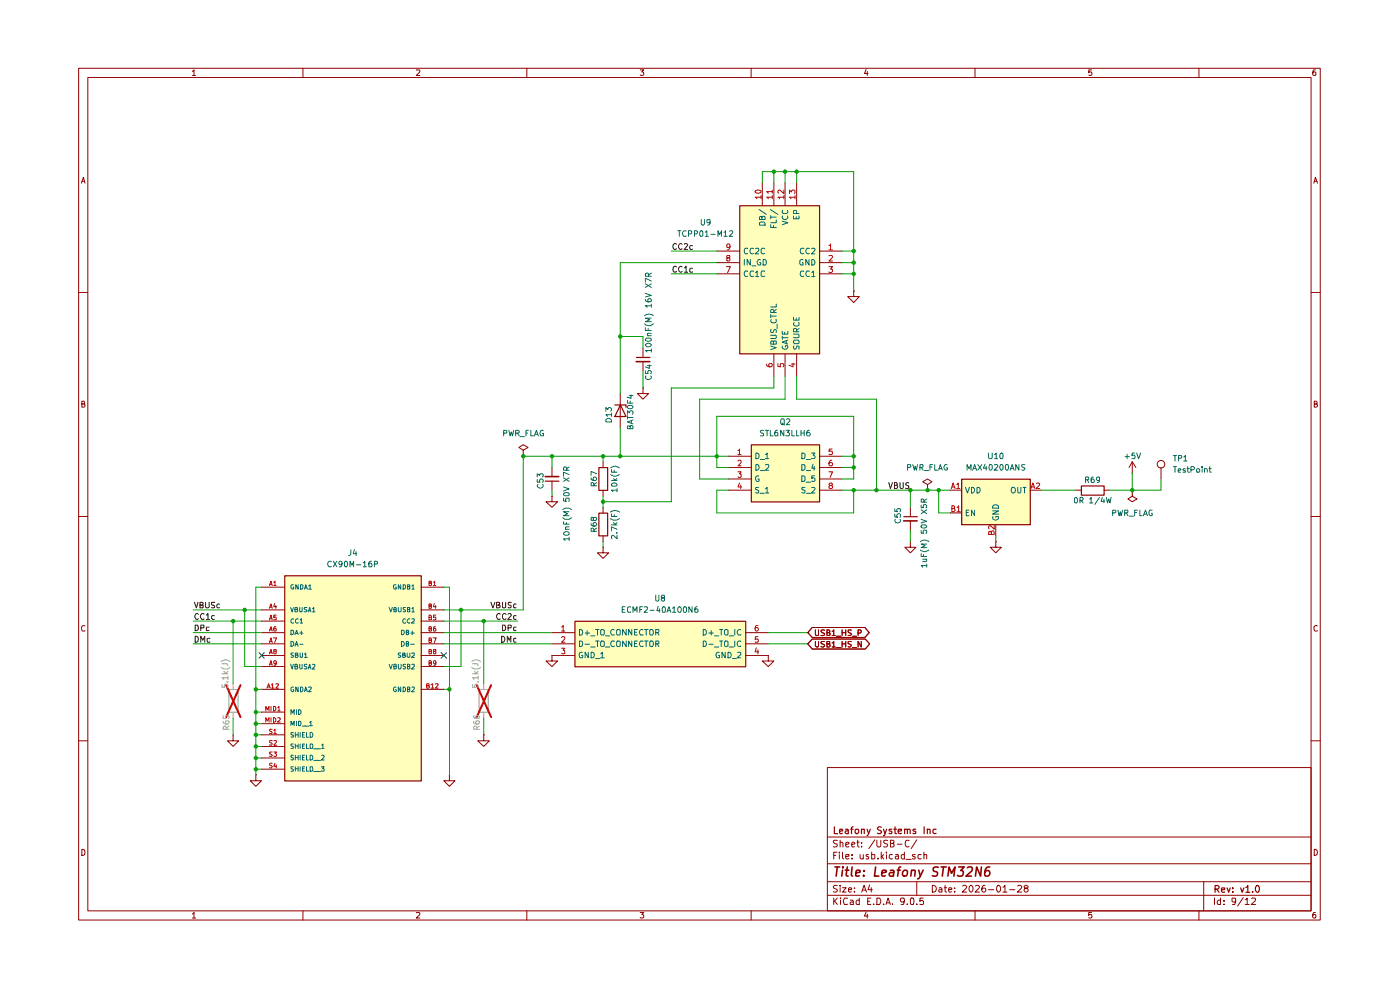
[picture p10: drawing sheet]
<svg xmlns="http://www.w3.org/2000/svg" width="297mm" height="210mm" viewBox="0 0 297 210" stroke-linecap="round" stroke-linejoin="round" font-family="sans-serif">
<g fill="none" stroke="#910000" stroke-width=".21">
<path d="M16.7 14.5h263.4v180.7h-263.4zM18.6 16.4h259.5v176.8h-259.5zM40.8 15.2l.4-.4v1.2M40.8 16h.7M64.3 14.5v1.9M88.3 14.9l.6-.1 .2 .2-.1 .3-.7 .7h.8M111.8 14.5v1.9M135.8 14.8h.8l-.5 .4 .5 .3-.1 .4h-.7M159.3 14.5v1.9M183.7 14.7l-.3 .9h.8M184 15.2v.8M206.8 14.5v1.9"/>
<path d="M231.6 14.8h-.6v.6l.4-.2 .3 .3-.1 .4h-.6M254.3 14.5v1.9M279.1 14.8l-.5 .1-.1 .9 .2 .2 .5-.1v-.5l-.2-.2-.4 .1-.1 .2M17.3 38.9l.4-1.3 .3 1.3M17.4 38.4h.6M278.7 38.9l.4-1.3 .4 1.3M278.8 38.4h.6M16.7 62.1h1.9M278.1 62.1h2M17.4 85.7h.5l.1-.4-.2-.2h-.4v1.3l.6-.1v-.4l-.2-.2M278.8 85.7h.5l.1-.4-.6-.2v1.3h.4l.3-.5-.3-.2M16.7 109.6h1.9"/>
<path d="M278.1 109.6h2M18 132.8l-.2-.1a.67 .67 0 0 0-.5 .5 .67 .67 0 0 0 .2 .7l.5-.1M279.5 132.8l-.3-.1a.67 .67 0 0 0-.5 .5 .67 .67 0 0 0 .3 .7l.5-.1M16.7 157.1h1.9M278.1 157.1h2M175.5 162.8h102.6v30.4h-102.6zM175.5 177.6h102.6M177.6 178.3h-.7l-.1 .4 .2 .2 .5 .1 .1 .3-.3 .4-.5-.1M178.2 178.8l.2-.1h.3l.1 1M178.2 178.2v1.5M179.4 179.2l.7-.2v-.3h-.4l-.3 .2 .1 .7h.6M180.7 179.2l.7-.2-.1-.3h-.4l-.2 .2 .1 .7h.5"/>
<path d="M181.8 178.7h.5M182 178.2v1.2l.3 .3M182.8 179.5v.2M182.8 178.7v.2M185.6 178.1l-1.3 1.9M186 178.2v1.1l.3 .4h.3l.3-.4v-1.1M188.3 178.3h-.8v.4l.2 .2 .4 .1 .2 .3-.3 .4-.5-.1M188.9 178.9l.6-.1 .2-.1-.1-.4-.7-.1v1.5h.5l.3-.2v-.5l-.4-.1M190.3 179.1h1.1M192.9 178.3l-.4-.1a.7 .7 0 0 0-.5 .9 .7 .7 0 0 0 .8 .5l.1-.1M194.5 178.1l-1.2 1.9M17.4 180.2a.64 .64 0 0 1 .6 .6 .64 .64 0 0 1-.6 .6z"/>
<path d="M40.8 193.9l.4-.3v1.1M40.8 194.7h.7M64.3 193.2v2M88.3 193.6h.6l.2 .1-.1 .4-.7 .6h.8M111.8 193.2v2M135.8 193.6h.8l-.5 .4 .5 .2-.1 .5h-.7M159.3 193.2v2M175.5 189.9h102.6M175.5 187h102.6M175.5 183.2h102.6M176.9 190.5v1.4M176.9 181.4h.4"/>
<path d="M177 191.1l.6 .8M177.6 180.8h-.7v1.4M177.6 187.9l-.6-.1-.2 .2 .1 .4 .6 .2 .1 .4a.6 .6 0 0 1-.8 .1M177.6 190.5l-.7 .8M178.1 180.8v.1M178.1 181.3v.9M178.2 187.8v.2M178.2 188.3v.9M178.3 190.5v.1M178.3 190.9v1M178.7 188.3h.8l-.8 .9h.8M178.7 180.8v1.2l.3 .2"/>
<path d="M179.4 181.7l.7-.1v-.3h-.6l-.1 .1 .1 .7h.6M179.8 190.6l-.6-.1a1.02 1.02 0 0 0 0 1.4l.6-.1M180 188.7l.7-.1-.1-.2-.4-.1-.2 .2v.6l.2 .1 .4-.1M180.4 191l.4-.1 .2 .3v.7h-.6l-.1-.4 .7-.2M180.8 182v.2M180.8 181.3v.1M181.3 189.1v.1M181.3 188.4v.1M182.3 190.5v1.4h-.5l-.2-.7 .3-.3 .4 .1M182.5 181.3v.7a.37 .37 0 0 0 .3 .2 .37 .37 0 0 0 .3-.2M182.8 189.2l.5-1.4 .5 1.4M183 188.8h.6"/>
<path d="M183.1 181.3v.9M183.7 193.5l-.3 .8h.8M184 193.9v.8M184.1 191.2h.4M184.2 181.3h-.4l-.1 .1 .2 .3 .3 .1v.3h-.5M184.5 187.7l-.3 1h.9M184.7 190.5h-.6v1.4h.6M184.8 188.3v.9M184.9 181.3l.7 .1v.6l-.3 .2-.4-.1M184.9 180.8v1.4M185.3 191.8v.1M186 190.5h.6a1.02 1.02 0 0 1 0 1.4h-.6z"/>
<path d="M186.3 182v.2M186.9 180.8v1.4M187 181.6l.5 .6M187.5 191.8v.1M187.5 181.3l-.6 .5M188 191.9l.4-1.4 .5 1.4M188 180.8v.1M188 191.5h.7M188 181.3v.9M189.3 191.8v.1M189.3 181.3h-.5l-.2 .7a.45 .45 0 0 0 .7 .1M190 181.3h.5l.1 .9"/>
<path d="M190.6 181.6h-.5l-.2 .3 .2 .3 .5-.1M191.9 191.1l-.1 .2a.52 .52 0 0 1-.8-.2l.2-.6 .6 .1a1.27 1.27 0 0 1-.2 1.3h-.4M191.9 181.3h-.5l-.2 .2v.5l.2 .2 .5-.1M191.9 180.8v1.4M192.2 182.3h1.1M192.5 191.8v.1M193.2 190.6h.6l.1 .8-.2 .5h-.4l-.2-.3zM194.1 181.3h-.5v.1l.5 .4v.3h-.5M194.5 191.8v.1M194.5 187v2.9M195.4 181.3h-.6l-.1 .2 .1 .6h.6M195.8 190.5h-.6v.7l.1-.2 .5 .1v.8l-.6-.1"/>
<path d="M196 181.4l.5-.1 .1 .9M196 180.8v1.4M197.8 187.8a.73 .73 0 0 1 .8 .7 .73 .73 0 0 1-.8 .7zM199.2 188.4l.4-.1 .2 .2v.7M199.8 188.6l-.6 .1-.1 .2 .2 .3 .5-.1M200.3 188.3h.5M200.5 187.8v1.3l.3 .1M201.3 188.7l.6-.1-.1-.2-.4-.1-.1 .2v.6l.1 .1 .4-.1M202.5 189.1v.1M202.5 188.4v.1M204.2 188l.2-.2h.3l.4 .4-1 1h1M205.9 187.8a.76 .76 0 0 1 .5 .7 .76 .76 0 0 1-.5 .7 .89 .89 0 0 1 0-1.4z"/>
<path d="M206.8 193.2v2M206.9 188l.6-.2 .3 .4-1 1h1M209 187.8l-.5 .1-.1 .2-.1 .9 .2 .2h.4l.2-.2-.1-.6h-.5l-.2 .2M209.7 188.7h1.1M211.6 187.9l.2-.1a.76 .76 0 0 1 .5 .7 .76 .76 0 0 1-.5 .7 .97 .97 0 0 1-.2-1.3zM212.8 188.2l.4-.4v1.4M212.8 189.2h.8M214.2 188.7h1.1M215.9 188l.2-.2h.3l.4 .4-1 1h1M217.5 188.4l-.2-.3 .2-.3 .6 .2-.2 .4h-.4l-.2 .2v.4l.2 .2a.45 .45 0 0 0 .5-.1 .45 .45 0 0 0 0-.5l-.2-.2M231.6 193.6h-.6v.5l.4-.1 .3 .2-.1 .5h-.6M254.3 193.2v2"/>
<path d="M255.4 187v6.2M257.6 190.5v1.4M258.9 190.5v1.4h-.5l-.2-.7a.45 .45 0 0 1 .7-.2M259.7 191.8v.1M259.7 191v.2M262.1 191.1l-.2 .3-.5-.2 .1-.7 .5 .1a1.27 1.27 0 0 1-.1 1.3h-.4M263.7 190.4l-1.1 1.8M264.2 190.8l.4-.3v1.4M264.2 191.9h.8M265.5 190.6l.7-.1 .2 .3-.1 .3-.9 .8h1M278.8 180.2a.64 .64 0 0 1 .7 .6 .64 .64 0 0 1-.7 .6zM279.1 193.6h-.5l-.1 .9 .2 .2h.5v-.6l-.2-.1h-.3l-.2 .2"/>
</g>
<g fill="none" stroke="#910000" stroke-width=".25">
<path d="M177 175.4v1.4h.7M178.1 176.3l.7-.1-.1-.3h-.5l-.1 .2 .1 .6h.5M179.4 175.9h.5l.1 .9M180 176.2h-.5l-.2 .3 .2 .3 .5-.1M180.5 175.9h.5M181 175.4l-.4 .2v1.2M181.5 176l.5-.1 .2 .3v.4l-.3 .2h-.2l-.3-.2zM182.8 176l.6-.1v.9M182.8 175.9v.9M183.9 175.9l.4 .9M184.6 175.9l-.3 .9-.4 .5M187 175.5l-.6-.1-.3 .2 .3 .5 .6 .3-.3 .4-.6-.1"/>
<path d="M187.4 175.9l.4 .9M188.1 175.9l-.4 1.3-.3 .1M189.2 175.9h-.5l-.1 .2 .6 .3v.3h-.6M189.6 175.9h.6M189.9 175.4v1.3l.3 .1M190.5 176.3l.7-.1v-.3h-.6l-.1 .2 .1 .6h.6M191.9 176l.5-.1 .1 .9M191.9 175.9v.9M192.5 176.1l.1-.2h.4l.1 .9M194.3 175.9h-.5l-.1 .2 .6 .3v.3h-.6M196.1 175.4v1.4M196.7 176l.5-.1 .1 .9"/>
<path d="M196.7 175.9v.9M198.6 175.9h-.5l-.2 .3v.4l.3 .2 .4-.1M257.8 188.6h.6l.2-.3v-.2l-.2-.3h-.6v1.5M258.1 188.6l.5 .7M259.1 188.8l.7-.1v-.4h-.6l-.1 .2 .1 .7h.6M260.3 188.3l.4 1 .3-1M261.5 189.1v.2M261.5 188.3v.2M263.2 188.3l.3 1 .4-1M264.3 188.3l.4-.5v1.5M264.3 189.3h.8M265.7 189.1v.2"/>
<path d="M266.7 187.8a.75 .75 0 0 1 .5 .8 .75 .75 0 0 1-.5 .7 .92 .92 0 0 1 0-1.5z"/>
</g>
<g fill="none" stroke="#910000" stroke-width=".34">
<path d="M177.1 183.9h1M177.6 183.9l-.2 1.9M178.7 184.6l-.1 1.2M178.8 183.9v.2M179.3 184.6h.8M179.8 183.9l-.3 1.7 .4 .2M180.8 183.9l-.2 1.7 .3 .2M181.5 185.2l1-.2v-.3l-.6-.1-.3 .2-.1 1h.8M183.2 185.7v.1M183.3 184.7v.1M185.8 183.9l-.3 1.9h.9M187 185.2l1-.2v-.3a.6 .6 0 0 0-.9 .1v1h.7"/>
<path d="M188.9 184.7h.7l-.1 1.1M189.7 185l-.7 .1-.4 .2 .1 .5h.2h.7M190.3 184.6h.7M191.1 183.9l-.4 .3-.3 1.6M191.8 184.7l.4-.1 .3 .1v.7a.52 .52 0 0 1-.6 .5 .52 .52 0 0 1-.5-.5l.1-.5zM193.4 184.7l.2-.1 .5 .1v1.1M193.4 184.6l-.2 1.2M194.9 184.6l.3 1.2M195.8 184.6l-.8 1.7-.3 .1M199.1 184a.73 .73 0 0 0-1.1 .3v.4l.9 .4v.3l-.1 .3-.3 .1h-.7M199.6 183.9h1.1M200.2 183.9l-.3 1.9"/>
<path d="M201.1 185.8l.2-1.9 .5 1.4 .8-1.4-.2 1.9M203.4 183.9h1.2l-.8 .8h.4l.2 .3-.2 .7-.3 .1h-.5l-.3-.1M205.2 184.1l.3-.2h.5l.3 .2v.4l-.1 .2-1.3 1.1h1.2M208.2 183.9l-.2 1.9-.8-1.9-.3 1.9M210 183.9a.83 .83 0 0 0-1 .8l-.1 .7 .2 .4h.5l.4-.4-.2-.7a.65 .65 0 0 0-.9 .3"/>
</g>
<g fill="#ffb">
<path d="M156.9 43.6h16.9v31.4h-16.9z"/>
<path d="M60.4 122.1h28.9v43.5h-28.9z"/>
<path d="M159.3 94.3h14.5v12.1h-14.5z"/>
<path d="M121.9 131.7h36.3v9.7h-36.3z"/>
<path d="M204 101.6h14.5v9.7h-14.5z"/>
</g>
<g fill="none" stroke="#910000" stroke-width=".25">
<path d="M156.9 43.7h17v31.4h-17zM135 75.8h2.9M127 99.2h1.9v4.8h-1.9zM130.4 85.9h2.4v.5M131.6 85.9l1.2 2.5h-2.4zM159.4 94.4h14.5v12.1h-14.5zM115.7 102.1h2.9M127 108.8h1.9v4.9h-1.9zM191.7 109.6h2.9M204 101.6h14.6v9.7h-14.6zM229.4 103.1h4.8v1.9h-4.8zM60.4 122.1h29v43.6h-29z"/>
<path d="M122 131.8h36.2v9.6h-36.2z"/>
</g>
<g fill="none" stroke="#910000" stroke-width=".21">
<path d="M161.7 38.8v4.8M164.2 38.8v4.8M166.5 38.8v4.8M169 38.8v4.8M152.1 53.3h4.8M152.1 55.7h4.8M152.1 58.1h4.8M173.8 53.3h4.9M173.8 55.7h4.9M173.8 58.1h4.9M136.4 73.8v2M136.4 76.7v2"/>
<path d="M164.2 75v4.8M166.5 75v4.8M169 75v4.8M181.1 61.7v1.2h-1.3l1.3 1.3 1.2-1.3h-1.2M181.1 61.7h.1M111 95.5l1-.6-1-.6-.9 .6 .9 .6v1.3M111 96.8h.1M117.1 99.1v2M127.9 98v1.1M131.6 83.5v7.2M136.4 82.3v1.2h1.2l-1.2 1.2-1.2-1.2h1.2M136.4 82.3h.1"/>
<path d="M154.5 96.8h4.8M154.5 99.1h4.8M173.8 96.8h4.9M173.8 99.1h4.9M240.2 98l-.7 1.1M240.2 98l.8 1.1M240.2 98v2.4M246.3 99.1v2.5M117.1 105.2v1.2h1.2l-1.2 1.2-1.3-1.2h1.3M117.1 105.2h.1M117.1 102v2M127.9 116.1v1.2h1.2l-1.2 1.2-1.1-1.2h1.1"/>
<path d="M127.9 116.1h.1M127.9 104v1.2M127.9 107.6v1.2M127.9 113.6v1.3M154.5 101.6h4.8M154.5 104h4.8M173.8 101.6h4.9M173.8 104h4.9M193.1 114.9v1.2h1.2l-1.2 1.2-1.2-1.2h1.2M193.1 114.9h.1M193.1 107.6v2M193.1 110.5v1.9"/>
<path d="M196.8 102.8l.9-.6-.9-.6-1 .6 1 .6v1.2M196.8 104h.1M201.6 104h2.4M201.6 108.8h2.4M211.2 114.9v1.2h1.2l-1.2 1.2-1.1-1.2h1.1M211.2 114.9h.1M211.2 111.3v2.3M218.5 104h2.4M228.2 104h1.2M234.2 104h1.2M240.2 104v1.2l1 .6-1 .6-.9-.6 .9-.6M240.2 104h.1"/>
<path d="M240.2 100.4h.1M55.5 124.5h4.9M55.5 129.4h4.9M55.5 131.7h4.9M55.5 134.2h4.9M55.5 136.6h4.9M55.5 139h4.9M89.3 124.5h4.9M89.3 129.4h4.9M89.3 131.7h4.9M89.3 134.2h4.9M89.3 136.6h4.9"/>
<path d="M89.3 139h4.9M117.1 139v1.2h1.2l-1.2 1.2-1.3-1.2h1.3M117.1 139h.1M117.1 134.2h4.8M117.1 136.6h4.8M117.1 139h4.8M158.2 134.2h4.8M158.2 136.6h4.8M158.2 139h4.8M163 139v1.2h1.2l-1.2 1.2-1.3-1.2h1.3M163 139h.1M172.3 135.6h11.3l.9 1-.9 1.1h-11.3l-.9-1.1z"/>
<path d="M172.3 133.1h11.2l.9 1.1-.9 1h-11.2l-.9-1zM173 136.1v.9l.2 .2 .5-.1v-1M173 133.6v1l.1 .2 .6-.1v-1.1M174.9 136.1h-.6l-.1 .1 .1 .4 .6 .3-.2 .3h-.5M174.9 133.7h-.7v.2l.6 .4 .1 .3-.1 .2h-.6M175.4 136.6h.5l.1-.5h-.6v1.1h.5l.2-.4-.3-.2M175.4 134.2l.5-.1 .1-.4-.6-.1v1.2h.6l.1-.3-.3-.3M176.5 136.4l.4-.3v1.1M176.5 133.9l.4-.3v1.2M176.5 137.2h.7M176.5 134.8h.7M177.5 137.3h.9"/>
<path d="M177.5 135h.9M178.7 134.2h.7M178.7 136.6h.7M178.7 133.6v1.2M178.7 136.1v1.1M179.4 133.6v1.2M179.4 136.1v1.1M180.6 136.1h-.7v.4l.7 .4-.3 .3h-.4M180.6 133.7h-.7v.3l.7 .5-.2 .3h-.5M180.9 137.3h.8M180.9 135h.8M182 134.3l.6-.1v-.5l-.6-.1v1.2"/>
<path d="M182.7 136.1v1.1l-.7-1.1v1.1M49.4 155.9v1.2h1.2l-1.2 1.2-1.1-1.2h1.1M49.4 155.9h.1M55.5 141.4h4.9M55.5 146.2h4.9M55.5 151h4.9M55.5 153.5h4.9M55.5 155.9h4.9M55.5 158.3h4.9M89.3 141.4h4.9M89.3 146.2h4.9M102.6 155.9v1.2h1.2l-1.2 1.2-1.2-1.2h1.2"/>
<path d="M102.6 155.9h.1M54.3 164.3v1.3h1.2l-1.2 1.2-1.2-1.2h1.2M54.3 164.3h.1M55.5 160.8h4.9M55.5 163.2h4.9M95.3 164.3v1.3h1.2l-1.2 1.2-1.1-1.2h1.1M95.3 164.3h.1"/>
<circle cx="246.3" cy="98.5" r=".8"/>
</g>
<g fill="none" stroke="#b90000" stroke-width=".21">
<path d="M154.1 56.6h.8l-.5 1.2M154.4 54.7l-.2-.1v-.3l.6-.1v.4l-.6 .2v.5l.4 .1a.35 .35 0 0 0 .3-.4 .35 .35 0 0 0-.3-.3M154.9 52.2l-.3 .3-.4-.1v-.5l.4-.2a.72 .72 0 0 1 .2 .8 .72 .72 0 0 1-.5 .5M160.2 40.6a.75 .75 0 0 1 1.3 .1 .75 .75 0 0 1-1.3-.1zM161.5 41.8h-1.3l.3 .2v.2M161.5 41.5v.7M163.8 41.8h-1.2l.4 .4M163.8 40.6h-1.2l.4 .4M163.8 40.3v.7M163.8 41.5v.7M166.3 41.8h-1.3l.4 .2v.2M166.3 40.3v.8l-.9-.8-.4 .3 .2 .4"/>
<path d="M166.3 41.5v.7M167.5 41.1v-.8l.4 .4 .3-.4 .4 .1v.7M168.7 41.8h-1.2l.3 .4M168.7 41.5v.7M175.9 52.1h.1l.2-.4v1.3M175.9 54.3l.5-.1 .2 .2-.7 1h.7M175.9 56.6h.7l-.4 .5 .4 .1v.4l-.2 .2h-.4l-.1-.1M175.9 53h.7M162.6 77.2l.1 .4 .9 .2 .2-.2-.1-.5h-.5l-.1 .2v.3l.2 .2M165 77.1v.6l.6 .1-.1-.6 .6-.1 .2 .2v.3l-.2 .2M167.9 77.2h.8M168.2 77.1v.7l-.8-.3"/>
<path d="M156.6 95.6l.3-.3v1.1M156.6 97.8l.1-.2h.4l.1 .2v.3l-.6 .7h.6M156.6 96.4h.6M176.4 97.6l-.4 .2-.1 .8 .1 .2h.4l.2-.2v-.3l-.2-.2h-.4l-.1 .2M176.5 95.3h-.6v.5h.6v.6h-.6M156.6 100.1h.6l-.3 .4 .3 .1v.6h-.6M156.9 102.5l-.3 .8h.7M157.1 102.9v.7M175.9 100.1h.7l-.5 1.2M176.1 103l-.2-.3 .2-.2h.3l.2 .3-.7 .4 .1 .4h.4l.2-.1v-.3l-.2-.2M201.8 103.6l.4-1.1 .4 1.1M201.9 107.9l.5-.1v-.4l-.5-.1v1.2h.5l.2-.4-.3-.2"/>
<path d="M201.9 103.3h.6M203 102.8h.1l.2-.3v1.1M203 103.6h.6M203 107.6h.2l.2-.3v1.2M203 108.5h.7M210.3 112.9l.2-.3 .4 .3v.5h-1.2l.1-.6 .3-.1 .2 .2v.5M210.9 111.5v.8l-.8-.8-.4 .3 .1 .4M218.7 103.6l.4-1.1 .4 1.1M218.9 103.3h.5M219.9 102.6l.4-.1 .3 .3-.8 .8h.8M57.2 124.2l.3-.9 .2 .9M57.2 129l.3-.9 .2 .9"/>
<path d="M57.2 131.5l.3-1 .2 1M57.2 133.9l.3-1 .2 1M57.2 136.3l.3-1 .2 1M57.2 138.7l.3-.9 .2 .9M57.2 124h.5M57.2 128.8h.5M57.2 131.2h.5M57.2 133.6h.5M57.2 136.1h.5M57.2 138.4h.5M58 135.3h.7l-.4 1M58.1 123.5l.2-.2v.9"/>
<path d="M58.1 124.2h.5M58.3 128l-.2 .7h.6M58.3 138.2l-.2-.1v-.3h.4l.1 .3-.5 .2 .1 .4 .4-.1v-.3l-.2-.1M58.5 132.9h-.2l-.2 .3v.6h.5v-.4l-.3-.1-.2 .1M58.5 128.4v.6M58.6 130.5h-.5v.5h.5v.4h-.5M91 123.7h.4v-.4h-.4v.9h.4l.1-.4-.1-.1M91 128.5h.4v-.4h-.4v.9h.4l.1-.4-.1-.1M91 131h.4l.1-.2-.1-.3h-.4v1l.5-.1v-.3l-.1-.1M91 133.4h.4v-.5h-.4v1h.4l.1-.5h-.1M91 135.8h.4l.1-.2-.1-.3h-.4v1l.5-.1v-.3l-.1-.1M91 138.2h.4v-.4h-.4v.9h.4l.1-.4-.1-.1"/>
<path d="M91.9 135.3h.6l-.4 1M92 123.5l.2-.2v.9M92 124.2h.5M92.1 128l-.1 .7h.5M92.1 138.2l-.1-.1v-.3h.4l.1 .3-.5 .2v.4h.4l.1-.4-.2-.1M92.4 132.9l-.4 .1v.8h.5v-.4l-.4-.1-.1 .1M92.4 128.4v.6M92.5 130.5h-.5v.5h.5v.4h-.5M119.1 133l.4-.3v1.2M119.1 135.2l.2-.2h.3l.2 .2v.4l-.7 .6h.7M119.1 137.5h.7l-.3 .4 .3 .2v.5h-.7M119.1 133.9h.7"/>
<path d="M160.4 137.4l-.2 .9h.8M160.8 132.7l-.4 .1-.2 .8a.35 .35 0 0 0 .3 .3 .35 .35 0 0 0 .4-.3v-.2a.35 .35 0 0 0-.4-.3 .35 .35 0 0 0-.3 .3M160.8 135h-.5l-.1 .6h.6v.6l-.6-.1M160.8 137.8v.9M56.4 150.8v-.9l.3 .6 .4-.6v.9M56.4 153.2v-1l.3 .7 .4-.7v1M56.6 146l.4-1 .3 1M56.7 145.7h.5M57.2 141.1l.3-1 .2 1M57.2 140.9h.5M57.5 149.9v.9M57.5 152.2v1"/>
<path d="M57.6 145.3l.2-.3v1M57.6 146h.6M57.7 154.7h-.5v.2l.1 .2 .4 .1v.3l-.1 .1-.4-.1M57.7 157.1h-.4l-.1 .1 .1 .4 .4 .1-.1 .4-.4-.1M57.7 159.5h-.5v.2v.2l.5 .1v.3l-.1 .1h-.4M58 149.9h.3l.2 .1v.5l-.2 .3h-.3zM58 152.2h.3l.2 .3v.5l-.2 .2h-.3zM58.1 154.9l.2-.2v.9M58.1 157.1h.4l.2 .1-.6 .9h.6M58.1 159.5h.6l-.4 .4 .4 .1v.3l-.2 .1h-.4M58.1 155.6h.6M58.5 145.1l.5-.1 .1 .2-.6 .8h.6"/>
<path d="M58.6 140.6l-.3 .2-.2-.2v-.3l.2-.2 .3 .2-.1 .8h-.3M58.9 150.1l.3-.2v.9M58.9 152.3h.5v.4l-.6 .5h.6M58.9 150.8h.5M90.5 145.5l.5-.1v-.3l-.5-.1v1h.4l.2-.4-.2-.1M91 140.6h.4l.1-.1-.1-.4h-.4v1h.5v-.4l-.1-.1M91.4 145.3l.4-.3v1M91.4 146h.6M92.4 145.1l.5-.1 .1 .2-.6 .8h.6M92.5 140.6l-.4 .2-.1-.2v-.3l.1-.2 .4 .2-.1 .8h-.4M57.7 162l-.4-.1-.1 .2 .1 .3 .4 .2-.1 .3-.4-.1M58.3 161.9l-.2 .7h.6"/>
<path d="M58.6 162.2v.7"/>
</g>
<g fill="none" stroke="#006665" stroke-width=".21">
<path d="M157.9 55v1.2M158.6 52.8l-.5-.1-.2 .2v.7a.45 .45 0 0 0 .7 .2M158.6 57.6l-.5-.1-.2 .2v.7a.45 .45 0 0 0 .7 .2M159.2 55v1.2l-.7-1.2v1.2M159.5 56.4h.9M159.9 52.8l-.6-.1a.61 .61 0 0 0-.2 .8 .61 .61 0 0 0 .8 .3M159.9 57.6l-.6-.1a.61 .61 0 0 0-.2 .8 .61 .61 0 0 0 .8 .3M160.3 52.8l.6-.1 .1 .5-.8 .7h.8M160.3 57.8l.3-.3v1.2M160.3 58.7h.7M161 44.5l1.6 1M161.1 47.2l.3-.1h.6a.52 .52 0 0 1 .3 .7h-1.2z"/>
<path d="M161.3 55.1l-.1-.1a.66 .66 0 0 0-.6 .5 .66 .66 0 0 0 .3 .7l.5-.1v-.4h-.3M161.6 46.1l.2-.2h.4l.1 .2v.5h-1.2v-.5l.2-.2 .3 .2v.5M161.9 55h.3l.4 .4v.6l-.2 .2h-.5zM162.2 52.8l-.6-.1-.1 .2v.7a.52 .52 0 0 0 .7 .2M162.2 57.6l-.6-.1-.1 .2v.7a.52 .52 0 0 0 .7 .2M163.4 44.5l1.6 1M163.5 47.7v.6h1.2M163.5 45.7v.7M163.5 46.1h1.2M164.1 47.8v.5M164.7 46.7v.5h-1.2M166 46.9l1.1 .3-1.1 .5"/>
<path d="M166 45.8v.5a.61 .61 0 0 0 .7 .3 .61 .61 0 0 0 .4-.8M166 44.6v.5l.2 .2h.7a.45 .45 0 0 0 .2-.7M168.3 45.8v.6h1.2v-.6M168.9 46v.4M169 45.3v-.5l-.2-.2h-.3l-.2 .2v.5h1.2M170.4 55.1l-.4-.1-.3 .4v.6l.1 .2h.6v-.5h-.2M170.5 52.8l-.5-.1a.61 .61 0 0 0-.2 .8 .61 .61 0 0 0 .7 .3M170.5 57.6l-.5-.1a.61 .61 0 0 0-.2 .8 .61 .61 0 0 0 .7 .3M171.6 55v1.2l-.7-1.2v1.2M171.7 52.8l-.5-.1a.61 .61 0 0 0-.3 .8 .61 .61 0 0 0 .8 .3M171.7 57.6l-.5-.1a.61 .61 0 0 0-.3 .8 .61 .61 0 0 0 .8 .3M172.2 52.8l.5-.1 .2 .3-.8 .9h.8"/>
<path d="M172.2 55a.66 .66 0 0 1 .7 .5 .66 .66 0 0 1-.3 .7h-.4zM172.2 57.8l.4-.3v1.2M172.2 58.7h.7M163.5 73.4l1.2 .3-1.2 .5M163.5 71.1l1.2 .1v.4l-.2 .2h-1M163.5 66.7v.7M163.5 67.1h1.2M163.6 69.9v.6h.4l.3-.6 .4 .1v.5M163.6 67.7l-.1 .3a.67 .67 0 0 0 .5 .5 .67 .67 0 0 0 .7-.3l-.1-.5M164.1 72.6l.1-.3 .5 .1v.6h-1.2l.1-.6h.4l.1 .6M164.2 66.3l-.1-.6h-.5l-.1 .6h1.2M164.7 64.5v.6h-1.2"/>
<path d="M164.7 65.6l-.5 .4M164.9 68.8v.9M166 73.4v.4a.61 .61 0 0 0 .7 .3 .61 .61 0 0 0 .4-.8h-.5v.3M166 70.3v.6h1.1v-.6M166 71.3v.7M166 71.6h1.1M166.5 70.4v.5M166.8 72.3v.6M167.1 72.1l-1.1 .5 1.1 .4M168.3 70.9h1l.2 .1v.5l-.2 .1h-1M168.3 67.3v.6h1.2v-.6M168.4 73.4l-.1 .4 .3 .3 .2-.1 .3-.6h.3l.1 .7"/>
<path d="M168.5 72.1h.8l.2 .2v.4l-.2 .2h-.8l-.2-.3zM168.5 68.4l-.2 .3a.67 .67 0 0 0 .5 .5 .67 .67 0 0 0 .7-.3l-.1-.5M168.9 67.5v.4M169 70.4v-.5l-.2-.2h-.3l-.2 .2v.5h1.2M169.5 69.7l-.5 .3M160.4 96.1a.66 .66 0 0 1 .6 .4 .66 .66 0 0 1-.2 .8h-.4zM160.4 98.6h.4a.66 .66 0 0 1 .2 .7 .66 .66 0 0 1-.6 .4zM161.3 97.5h.9M161.3 99.8h.9M162.4 96.4l.3-.3v1.2M162.4 98.6h.7v.5l-.7 .6h.7M162.4 97.3h.7"/>
<path d="M170.1 96.1l.7 .3v.6l-.2 .3h-.5zM170.1 98.6h.5l.2 .2v.6a.52 .52 0 0 1-.7 .3zM171 97.5h1M171 99.8h1M172.1 96.1h.8l-.4 .4 .4 .3v.3l-.2 .2-.6-.1M172.5 98.5l-.3 .8h.7M172.7 98.9v.8M161 101l-.1-.1a.66 .66 0 0 0-.6 .5 .66 .66 0 0 0 .2 .7l.5-.1v-.4h-.2M161 103.4h-.6l-.1 .2 .1 .3 .6 .2v.3l-.2 .2-.5-.1M161.2 104.7h.9M162.4 103.7l.3-.3v1.2M162.4 104.6h.7"/>
<path d="M170.1 100.9l.7 .3v.7l-.2 .2h-.5zM170.8 103.4h-.6l-.1 .2 .1 .3 .6 .2v.3l-.2 .2-.5-.1M171 104.7h1M171 102.3h1M172.2 103.5l.5-.1 .2 .3-.8 .9h.8M172.8 100.9h-.6v.6l.4-.1 .3 .2v.3l-.2 .2-.5-.1M204.8 103.4l.4 1.2 .5-1.2M205 108.7h.4M205.6 108.2h-.6v1.2h.6M206.1 103.4h.4a.66 .66 0 0 1 .2 .7 .66 .66 0 0 1-.6 .5zM206.8 108.2v1.2l-.7-1.2v1.2M207.3 103.4h.4a.66 .66 0 0 1 .2 .7 .66 .66 0 0 1-.6 .5z"/>
<path d="M210.6 108.4h1.2l-1.2 .7h1.2M210.7 109.6l-.1 .1a.64 .64 0 0 0 .6 .6 .64 .64 0 0 0 .6-.6v-.1h-.6v.1M210.7 107.3l.2-.2h.6l.3 .3v.4h-1.2zM214.7 103.4h.4a.74 .74 0 0 1 .2 1l-.5 .2a.86 .86 0 0 1-.1-1.2zM215.9 103.4v1l.2 .2h.2l.3-.3v-.9M217 103.4h.7M217.3 103.4v1.2M61.6 128.9l.4 .9 .2-.9M61.7 133.7h.4a.54 .54 0 0 1 .2 .6 .54 .54 0 0 1-.6 .3zM61.7 136.1a.52 .52 0 0 1 .6 .5 .52 .52 0 0 1-.6 .5zM62.2 124h-.3l-.2 .2v.5l.4 .3 .2-.1v-.4h-.2M62.2 138.5l-.5 .1v.3l.4 .1 .1 .4h-.5"/>
<path d="M62.3 131.3l-.2-.1-.4 .3v.5l.2 .2 .4-.1M62.6 129.3l.5-.1v-.2l-.5-.1v.9h.4l.2-.3-.3-.2M62.6 134.6l.3-.9 .4 .9M62.6 137.1l.3-1 .4 1M62.7 138.9h.4l.1-.3-.5-.1v1h.4l.2-.4-.3-.2M62.7 134.4h.5M62.7 136.7h.5M63.3 124v1l-.6-1v1M63.3 131.3a.46 .46 0 0 0-.6 .3 .46 .46 0 0 0 .2 .6l.4-.1M63.6 128.9v.8l.2 .1 .3-.1v-.8M63.6 134.3h.7M63.6 136.7h.7"/>
<path d="M63.7 131.5l.2-.3v1M63.7 138.5v.9l.1 .1 .4-.1v-.9M63.7 132.2h.5M63.8 124h.3l.2 .2v.5l-.3 .3h-.2zM63.9 133.9v.7M64.6 125l.3-1 .3 1M64.6 138.8l.3-.3v1M64.6 139.5h.6M64.7 124.7h.4M65.1 128.9h-.5l-.1 .1 .2 .3 .3 .1 .1 .2-.2 .2-.4-.1M65.4 129.8l.3-.9 .3 .9M65.5 124.3l.3-.3v1"/>
<path d="M65.5 125h.5M65.5 129.5h.4M66.3 129.1l.3-.2v.9M66.3 129.8h.5M82.6 128.9l.3 .9 .3-.9M83.6 129.3h.3l.2-.2-.1-.2h-.4v.9l.5-.1v-.3l-.2-.1M84 124h-.3l-.2 .2v.5l.2 .3 .4-.1v-.4h-.2M84.5 128.9v.7l.2 .2 .4-.2v-.7M85 124v1l-.5-1v1M85 138.5l-.5 .1v.3l.4 .1 .1 .4h-.5M85.2 133.7h.4a.54 .54 0 0 1 .1 .6 .54 .54 0 0 1-.5 .3zM85.2 136.1a.52 .52 0 0 1 .6 .5 .52 .52 0 0 1-.6 .5z"/>
<path d="M85.4 138.9h.5v-.4h-.5v1l.6-.2-.2-.4M85.5 124h.4l.1 .2v.5l-.3 .3h-.2zM86 128.9l-.5 .1v.2l.4 .2 .1 .3h-.5M86 131.3a.48 .48 0 0 0-.5 .3 .48 .48 0 0 0 .1 .6l.4-.1M86.2 134.1h.3l.2-.2-.1-.2h-.4v.9l.5-.1v-.3l-.2-.1M86.2 136.6l.4-.1 .1-.3-.2-.1h-.3v1h.3l.2-.2v-.2l-.2-.1M86.4 138.5v.8l.2 .2 .4-.2v-.8M86.4 124.5h.4l.2-.2-.1-.3h-.5v1l.6-.1v-.4h-.2M86.4 129.3h.4l.2-.2-.1-.2h-.5v.9l.6-.1v-.3l-.2-.1M87 131.3l-.3-.1-.3 .3a.45 .45 0 0 0 .2 .7l.4-.1M87.1 134.3h.8M87.1 136.7h.8"/>
<path d="M87.4 124.3l.2-.3v1M87.4 129.1l.2-.2v.9M87.4 131.3h.5v.4l-.6 .5h.6M87.4 138.6l.4-.1 .1 .4-.6 .6h.6M87.4 125h.5M87.4 129.8h.5M87.5 133.9v.7M122.9 133.5a.66 .66 0 0 1 .7 .5 .66 .66 0 0 1-.2 .7h-.5zM122.9 136h.5a.66 .66 0 0 1 .2 .7 .66 .66 0 0 1-.7 .5zM123.5 138.4l-.1-.1a.66 .66 0 0 0-.5 .5 .66 .66 0 0 0 .2 .7h.5v-.5h-.2M124.1 134.3h1M124.1 136.7h1"/>
<path d="M124.5 133.8v.9M124.8 138.3v1.2l-.7-1.2v1.2M125.3 134.9h.9M125.3 137.2h.9M125.4 138.3a.66 .66 0 0 1 .7 .5 .66 .66 0 0 1-.3 .7h-.4zM126.3 133.5h.8M126.3 136h.8M126.3 139.7h1M126.8 133.5v1.2M126.8 136v1.2M127.4 133.7l.3-.2 .5 .2v.8l-.2 .2h-.4l-.2-.2zM127.4 136.1l.2-.1h.4l.2 .1v.9l-.3 .2-.5-.2z"/>
<path d="M127.4 138.7l.4-.4v1.2M127.4 139.5h.8M128.4 134.9h1M128.4 137.2h1M130.3 133.6a.61 .61 0 0 0-.8 .3 .61 .61 0 0 0 .3 .8l.5-.1M130.3 136.1l-.5-.1a.66 .66 0 0 0-.2 .7 .66 .66 0 0 0 .5 .5l.2-.2M130.8 133.7l.3-.2 .5 .2v.8l-.2 .2h-.4l-.2-.2zM130.8 136.1l.2-.1h.4l.2 .1v.9l-.3 .2-.5-.2zM132.8 133.5v1.2l-.7-1.2v1.2M132.8 136v1.2l-.7-1.2v1.2M134 133.5v1.2l-.6-1.2v1.2M134 136v1.2l-.6-1.2v1.2"/>
<path d="M134.6 134.1h.4M134.6 136.5h.4M135.2 133.5h-.6v1.2h.6M135.2 136h-.6v1.2h.6M136.4 133.6a.61 .61 0 0 0-.8 .3 .61 .61 0 0 0 .3 .8l.5-.1M136.4 136.1l-.5-.1a.66 .66 0 0 0-.3 .7 .66 .66 0 0 0 .6 .5l.2-.2M136.7 133.5h.8M136.7 136h.8M137.1 133.5v1.2M137.1 136v1.2M137.8 133.7l.5-.2a.86 .86 0 0 1 .1 1.2h-.4l-.2-.2zM137.8 136.1l.2-.1h.4a.86 .86 0 0 1-.1 1.2l-.5-.2z"/>
<path d="M139.1 134.2h.5l.2-.2v-.4l-.7-.1v1.2M139.1 136.6l.7-.1v-.4l-.7-.1v1.2M139.5 134.2l.3 .5M139.5 136.6l.3 .6M149.2 133.5a.66 .66 0 0 1 .6 .5 .66 .66 0 0 1-.2 .7h-.4zM149.2 136h.4a.66 .66 0 0 1 .2 .7 .66 .66 0 0 1-.6 .5zM150.4 134.3h.9M150.4 136.7h.9M150.9 133.8v.9M151.6 134.9h.9M151.6 137.2h.9M152.6 138.4l-.1-.1a.66 .66 0 0 0-.6 .5 .66 .66 0 0 0 .3 .7h.5v-.5h-.3"/>
<path d="M152.7 133.5h.6M152.7 136h.6M153 133.5v1.2M153 136v1.2M153.8 136h.5l.1 .1v.9l-.5 .2a.86 .86 0 0 1-.1-1.2zM153.8 138.3v1.2l-.6-1.2v1.2M153.9 133.5l.5 .2v.8l-.1 .2h-.5a.86 .86 0 0 1 .1-1.2zM154.4 138.3a.66 .66 0 0 1 .7 .5 .66 .66 0 0 1-.2 .7h-.5zM154.7 134.9h.9M154.7 137.2h.9M155.4 139.7h.8M155.9 133.5v1.2"/>
<path d="M155.9 136v1.2M156.5 138.4h.6v.5l-.7 .6h.7M157.1 133.6a.61 .61 0 0 0-.7 .3 .61 .61 0 0 0 .2 .8l.5-.1M157.1 136.1l-.5-.1a.66 .66 0 0 0-.2 .7 .66 .66 0 0 0 .6 .5l.1-.2M61.6 140.9l.4 1 .2-1M61.7 151.6v-1.1l.4 .7 .3-.7v1.1M61.7 153.9v-.9l.4 .7 .3-.7v.9M62.2 145.8l-.1-.1-.4 .3v.5l.4 .2 .2-.1v-.3h-.2M62.2 155.5h-.5v.3l.5 .2v.3h-.5M62.2 157.8l-.5 .1v.3l.5 .2v.3l-.5 .1M62.6 141.4h.3l.2-.4-.5-.1v1h.4l.2-.3-.3-.2M62.7 155.4v1"/>
<path d="M62.7 157.8v1M62.7 155.9h.6M62.7 158.2h.6M62.9 150.5v1.1M62.9 153v.9M63.3 145.7v1l-.6-1v1M63.3 155.4v1M63.3 157.8v1M63.3 150.5h.3l.2 .3v.5l-.2 .3h-.3zM63.3 153h.4l.1 .2v.5l-.1 .2h-.4zM63.6 140.9v.8l.2 .2 .3-.2v-.8M63.7 155.4v1"/>
<path d="M63.7 157.8v1M63.8 145.7h.2l.3 .3v.5l-.3 .2h-.2zM64.1 154h1.4M64.2 155.9h.3M64.2 158.2h.3M64.6 146.7l.3-1 .3 1M64.6 155.4h-.4v1h.4M64.6 157.8h-.4v1h.4M64.7 146.4h.4M65 155.4v1h.5M65 157.8v1h.5M65.1 141l-.4-.1-.2 .2 .2 .3 .4 .2-.2 .3-.4-.1"/>
<path d="M65.4 141.9l.3-1 .3 1M65.5 145.8l.4-.1 .1 .2-.5 .8h.5M65.5 141.6h.4M65.7 153.3l.3-.3v.9M65.7 153.9h.6M65.8 155.4a.52 .52 0 0 1 .6 .5 .52 .52 0 0 1-.6 .5zM65.8 157.8l.5 .1 .1 .4-.2 .5h-.4zM66.3 141h.5v.3l-.6 .6h.6M66.6 158.8h1.4M68.2 158.1l.3-.3v1M68.2 158.8h.6M82.6 140.9l.3 1 .3-1"/>
<path d="M83.6 141.4l.4-.1 .1-.2-.2-.2h-.3v1h.3l.2-.2v-.2l-.2-.1M84 145.8l-.3-.1-.2 .3v.5l.2 .2 .4-.1v-.3h-.2M84.5 140.9v.8l.2 .2 .4-.2v-.8M85 145.7v1l-.5-1v1M85.5 145.7l.5 .3v.5l-.3 .2h-.2zM86 141h-.5v.2l.5 .3-.1 .4-.4-.1M86.4 141.4l.5-.1 .1-.2-.2-.2h-.4v1h.4l.2-.2v-.2l-.2-.1M86.4 146.2h.4l.2-.3-.2-.2h-.4v1h.4l.2-.1v-.3l-.2-.1M87.4 141h.5v.3l-.6 .6h.6M87.4 145.8h.5v.3l-.6 .6h.6M62.2 160.3h-.5v.3l.5 .2v.3h-.5M62.2 162.6l-.5 .1v.3l.5 .2-.1 .4h-.4"/>
<path d="M62.7 160.2v1M62.7 162.6v1M62.7 160.7h.6M62.7 163.1h.6M63.3 160.2v1M63.3 162.6v1M63.7 160.2v1M63.7 162.6v1M64.2 160.7h.3M64.2 163.1h.3M64.6 160.2h-.4v1h.4M64.6 162.6h-.4v1h.4"/>
<path d="M65 160.2v1h.5M65 162.6v1h.5M65.8 160.2a.52 .52 0 0 1 .6 .5 .52 .52 0 0 1-.6 .5zM65.8 162.6l.5 .1 .1 .5-.2 .4h-.4zM66.6 161.3h1.4M66.6 163.7h1.4M68.2 162.6h.6l-.4 .4 .4 .1v.4h-.6M68.2 160.3h.6v.3l-.6 .6h.6"/>
</g>
<g fill="none" stroke="#0f0f0f" stroke-width=".21">
<path d="M143.5 56.6l-.2-.1a.65 .65 0 0 0-.5 .6 .65 .65 0 0 0 .5 .6l.2-.1M143.5 51.8l-.2-.1a.65 .65 0 0 0-.6 .6 .65 .65 0 0 0 .6 .6l.2-.1M144.7 56.6l-.3-.1a.6 .6 0 0 0-.5 .7 .6 .6 0 0 0 .7 .5l.1-.1M144.7 51.8l-.3-.1a.65 .65 0 0 0-.5 .6 .65 .65 0 0 0 .5 .6l.3-.1M145.2 56.8l.3-.3v1.2M145.2 51.8l.4-.1 .3 .3-.8 .9h.8M145.2 57.7h.7M146.9 57l-.3-.1-.3 .3 .1 .5h.5M146.9 52.2l-.3-.1-.3 .2 .1 .5h.5M188.6 102.4l.3 1.2 .4-1.2M189.7 103l.6-.1v-.4l-.1-.1h-.5v1.2h.6l.1-.4-.2-.2M190.9 102.4v1l.3 .2 .4-.1v-1.1"/>
<path d="M192.8 102.5l-.4-.1-.3 .2 .1 .3 .6 .2v.4l-.2 .1h-.5M41.2 127.8l.5 1.2 .3-1.2M41.4 132.6h.4a.66 .66 0 0 1 .3 .7 .66 .66 0 0 1-.7 .5zM41.4 135a.64 .64 0 0 1 .7 .6 .64 .64 0 0 1-.7 .6zM42.1 130.3l-.3-.2a.65 .65 0 0 0-.5 .7 .65 .65 0 0 0 .5 .6l.3-.2M42.4 128.4h.4l.3-.3-.2-.3h-.5v1.2l.7-.1v-.5h-.3M42.6 133.2h.6l.1-.5-.7-.1v1.2M42.6 136.2v-1.2l.4 .8 .4-.8v1.2M43.3 130.3l-.2-.2a.64 .64 0 0 0-.6 .7 .64 .64 0 0 0 .6 .6l.2-.2M43.6 127.8v.9l.3 .3h.2l.3-.3v-.9M43.8 130.5l.3-.4v1.3M43.8 131.4h.7"/>
<path d="M44.4 133l-.6 .1v.6h.6M44.5 135.5h-.6v.6l.2 .1 .4-.1M45.5 130.6h-.4l-.2 .2v.4l.2 .2 .4-.1M45.6 127.8l-.7 .1v.3l.7 .4-.3 .4-.4-.1M46.6 128.2l-.4-.1-.2 .3 .1 .5h.5M104.1 127.8l.5 1.2 .4-1.2M105.3 128.4l.6-.1v-.5h-.6v1.2l.7-.1 .1-.4-.3-.1M106.1 130.3l-.2-.2a.64 .64 0 0 0-.6 .7 .64 .64 0 0 0 .6 .6l.2-.2M106.4 135a.64 .64 0 0 1 .7 .6 .64 .64 0 0 1-.7 .6zM106.6 127.8v1.1l.2 .1h.2l.3-.3v-.9M106.6 132.6h.4a.66 .66 0 0 1 .3 .7 .66 .66 0 0 1-.7 .5zM107.4 130.3l-.3-.2-.4 .2v.9a.37 .37 0 0 0 .3 .2 .37 .37 0 0 0 .4-.2"/>
<path d="M107.6 136.2v-1.2l.4 .8 .4-.8v1.2M107.8 130.3l.4-.2 .3 .4-.8 .9h.8M107.8 133.2h.6v-.6h-.6v1.2M108.5 127.8h-.6a.47 .47 0 0 0 0 .5 .47 .47 0 0 0 .5 .1v.5h-.6M109.5 128.2l-.4-.1-.1 .2v.6h.5M109.5 130.6h-.5v.6l.1 .2 .4-.1M109.5 135.5h-.5v.6l.1 .1 .4-.1M109.5 133l-.5 .1v.6h.5"/>
</g>
<path d="M135 76.7h2.8M115.7 101.1h2.8M191.7 110.5h2.9" fill="none" stroke="#910000" stroke-width=".34"/>
<path d="M48.6 146.3h1.9v4.8h-1.9zM101.6 146.3h2v4.8h-2z" fill="none" stroke="#a0a0a0" stroke-width=".25"/>
<path d="M49.4 145v1.2M49.4 151v1.3M102.6 145v1.2M102.6 151v1.3" fill="none" stroke="#a0a0a0" stroke-width=".21"/>
<path d="M48 145.3l3 6.8M51 145.3l-3 6.8M101.1 145.3l3.1 6.8M104.2 145.3l-3.1 6.8" fill="none" stroke="#f10000" stroke-width=".42"/>
<g fill="none" stroke="#090" stroke-width=".21">
<path d="M161.7 38.8v-2.4h19.4v25.3M164.2 36.4v2.4M166.5 36.4v2.4M169 36.4v2.4M142.4 53.3h9.7M142.4 58.1h9.7M152.1 55.7h-20.5v27.8M178.7 53.3h2.4M178.7 58.1h2.4M178.7 55.7h2.4M131.6 71.4h4.8v2.4M136.4 78.7v3.6"/>
<path d="M164.2 79.8v2.5h-21.8v24.1h-14.5M166.5 79.8v4.9h-18.1v16.9h6.1M169 79.8v4.9h16.9v19.3M117.1 96.8v2.3M127.9 96.8v1.2M131.6 90.7v6.1M154.5 99.1h-2.4v-10.8h29v13.3h-2.4M154.5 96.8h-43.5v32.6h-16.8M178.7 99.1h2.4M178.7 96.8h2.4M117.1 104v1.2M127.9 105.2v2.4"/>
<path d="M127.9 114.9v1.2M154.5 104h-2.4v4.8h29v-4.8M178.7 104h22.9M193.1 104v3.6M193.1 112.4v2.5M199.1 104v4.8h2.5M211.2 113.6v1.3M220.9 104h7.3M240.2 100.4v3.6M246.3 101.6v2.4h-10.9M41 131.7h14.5M41 136.6h14.5"/>
<path d="M41 134.2h14.5M41 129.4h14.5M49.4 131.7v13.3M51.9 129.4v12h3.6M55.5 124.5h-1.2v39.8M94.2 124.5h1.1v39.8M94.2 131.7h15.6M94.2 136.6h22.9M94.2 134.2h22.9M97.8 129.4v12h-3.6M102.6 131.7v13.3M163 136.6h8.4"/>
<path d="M163 134.2h8.4M49.4 152.3v3.6M54.3 158.3h1.2M54.3 153.5h1.2M54.3 155.9h1.2M54.3 146.2h1.2M54.3 151h1.2M94.2 146.2h1.1M102.6 152.3v3.6M54.3 160.8h1.2M54.3 163.2h1.2"/>
</g>
<path d="M55 138.4l1.1 1.2M56.1 138.4l-1.1 1.2M93.6 138.4l1.1 1.2M94.7 138.4l-1.1 1.2" fill="none" stroke="#00008a" stroke-width=".21"/>
<g fill="#090">
<circle cx="181.1" cy="53.3" r=".47"/>
<circle cx="166.5" cy="36.4" r=".47"/>
<circle cx="164.2" cy="36.4" r=".47"/>
<circle cx="131.6" cy="71.4" r=".47"/>
<circle cx="169" cy="36.4" r=".47"/>
<circle cx="181.1" cy="55.7" r=".47"/>
<circle cx="181.1" cy="58.1" r=".47"/>
<circle cx="54.3" cy="158.3" r=".47"/>
<circle cx="54.3" cy="160.8" r=".47"/>
<circle cx="51.9" cy="129.4" r=".47"/>
<circle cx="54.3" cy="146.2" r=".47"/>
<circle cx="54.3" cy="151" r=".47"/>
<circle cx="54.3" cy="155.9" r=".47"/>
<circle cx="54.3" cy="153.5" r=".47"/>
<circle cx="54.3" cy="163.2" r=".47"/>
<circle cx="181.1" cy="104" r=".47"/>
<circle cx="181.1" cy="96.8" r=".47"/>
<circle cx="181.1" cy="99.1" r=".47"/>
<circle cx="185.9" cy="104" r=".47"/>
<circle cx="117.1" cy="96.8" r=".47"/>
<circle cx="111" cy="96.8" r=".47"/>
<circle cx="152.1" cy="96.8" r=".47"/>
<circle cx="131.6" cy="96.8" r=".47"/>
<circle cx="127.9" cy="106.4" r=".47"/>
<circle cx="127.9" cy="96.8" r=".47"/>
<circle cx="49.4" cy="131.7" r=".47"/>
<circle cx="95.3" cy="146.2" r=".47"/>
<circle cx="97.8" cy="129.4" r=".47"/>
<circle cx="102.6" cy="131.7" r=".47"/>
<circle cx="199.1" cy="104" r=".47"/>
<circle cx="240.2" cy="104" r=".47"/>
<circle cx="196.8" cy="104" r=".47"/>
<circle cx="193.1" cy="104" r=".47"/>
</g>
<g fill="none" stroke="#006665" stroke-width=".21">
<path d="M137.6 58.6l-.1-.6h-.5l-.1 .6h1.3M138.2 59.6l-1.3-.6v.9M138.2 57.9l-.6 .4M143.8 48.9h.6M144.1 48.9v1.2M145.5 49a.61 .61 0 0 0-.7 .3 .61 .61 0 0 0 .2 .8l.5-.1M146.1 49.6h.5l.1-.2v-.4l-.6-.1v1.2M147.3 49.6h.4l.3-.2-.1-.4-.6-.1v1.2M148.6 49l.2-.1 .3 .3v.8l-.2 .1h-.3l-.2-.4zM148.8 46.6v.9l.2 .3 .4-.3v-.9M149.6 49.3l.3-.4v1.2M149.6 50.1h.7"/>
<path d="M150.6 47.1l-.1 .1h-.4l-.2-.1v-.4l.2-.1 .5 .1v.7l-.1 .3-.4 .1M150.8 49.7h.9M152.3 50.1v-1.2l.4 .9 .4-.9v1.2M153.6 49.3l.3-.4v1.2M153.6 50.1h.7M154.8 49l.4-.1 .3 .4-.8 .8h.8M136.7 68.7a1.23 1.23 0 0 0 1.9 0M136.7 67a1.44 1.44 0 0 1 1.9 0M136.9 69.5v.6h1.3M136.9 63.5l.1 .3 .2 .2h.8l.2-.4-.3-.3-.4 .1-.1 .2 .1 .4h.2M136.9 62.2l1.3 .5-1.3 .3M136.9 78.7v.6h.6v-.6l.4-.1 .3 .2-.2 .5"/>
<path d="M136.9 60.2l1.3 .8M137 73a.75 .75 0 0 1 1.2 .2 .71 .71 0 0 1-.7 .4 .71 .71 0 0 1-.6-.4zM137.1 79.8l-.2 .1a.6 .6 0 0 0 .7 .6 .6 .6 0 0 0 .5-.7h-.1M137.2 71.7h.7l.3 .3a.68 .68 0 0 1-.7 .4 .68 .68 0 0 1-.6-.4zM137.3 71.2h.9M137.3 77.6h.9M137.5 69.7v.4M137.8 77.4v.8l-.9-.4M138.2 74.3h-1.3l.3 .4M138.2 70.7h-.8l-.1 .3 .2 .2M138.2 67.5h-1.3l.9 .3-.9 .4h1.3M138.2 64.9h-1.3l.3 .3"/>
<path d="M138.2 64.5v.7M138.2 74v.7M138.2 60.2l-1.3 .8M106.9 91.9h.5v-.5l-.5-.1v1.2M108 91.3l.2 1.2 .3-.9 .2 .9 .3-1.2M109.4 91.9h.6l.2-.2-.1-.3-.7-.1v1.2M109.7 91.9l.5 .6M110.3 92.6h1M111.6 91.9h.3M112.1 91.3h-.5v1.2M112.6 91.3v1.2h.6M113.4 92.5l.4-1.2 .4 1.2"/>
<path d="M113.5 92.1h.6M115.2 91.4v-.1a.66 .66 0 0 0-.6 .4 .66 .66 0 0 0 .2 .8l.5-.1v-.4h-.2M120.2 99.7v-.5l-.1-.1h-.5v.6h1.1M120.7 99.1l-.5 .3M128.5 89a.66 .66 0 0 1 .8-.2 .66 .66 0 0 1 .4 .7h-1.2zM128.5 87.2v-.8l.5 .5v-.4l.5-.1 .2 .3v.3l-.2 .2M129.5 99.2a1.44 1.44 0 0 1 1.9 0M129.7 99.6v.6h1.2M129.7 88h-1.2l.4 .3M129.7 87.6v.7M130.3 99.7v.5M133.1 87.9v-.8l.4 .4 .3-.4 .4 .1v.7"/>
<path d="M133.1 86.2l.2-.2h.7l.3 .3a.64 .64 0 0 1-.6 .4 .64 .64 0 0 1-.6-.3zM133.1 84.9v.6h1.2M133.1 88.1v.8M133.1 88.6h1.2M133.5 83.9h.8M133.7 90.5l.2-.2h.3l.1 .6h-1.2v-.5l.4-.1 .2 .2v.4M133.7 85.1v.4M133.9 83.7v.8l-.9-.3M133.9 89.2v.6M134.3 89.1l-1.2 .4 1.2 .4M162 91.4l-.5-.1-.2 .2 .2 .4 .5 .1v.4l-.7 .1M162.3 91.3h.8"/>
<path d="M162.7 91.3v1.2M163.4 91.3v1.2h.6M164.9 91.3l-.4 .1-.2 .8 .2 .3 .5-.1v-.5l-.1-.2h-.3l-.3 .3M165.7 89l.2-.2 .5 .2v.9l-.5 .2a.9 .9 0 0 1-.2-1.1zM165.9 89.8l.6 .4M166.3 91.3v1.2l-.7-1.2v1.2M166.7 91.3h.8l-.4 .4 .4 .3-.1 .5-.7-.1M166.9 89l.4-.2 .3 .4-.8 .9h.8M168 91.3v1.2h.6M169 91.3v1.2h.5M169.9 91.3v1.2M169.9 91.9h.7"/>
<path d="M170.6 91.3v1.2M171.7 91.3l-.4 .1-.2 .8 .2 .3 .5-.1 .1-.4-.3-.3h-.2l-.3 .3M192.5 99.1h.7v-.5h-.7v1.1M193.6 98.6l.4 1.1 .1-.8 .3 .8 .3-1.1M195.2 99.1h.6v-.5h-.6v1.1M195.4 99.1l.4 .6M196.1 99.8h.9M197.3 99.1h.4M197.9 98.6h-.6v1.1M198.3 98.6v1.1h.6M199.1 99.7l.4-1.1 .4 1.1M199.2 99.4h.6"/>
<path d="M200.9 98.6h-.4a.67 .67 0 0 0-.3 .6 .67 .67 0 0 0 .5 .5l.3-.1v-.4h-.3M205.2 99.7v-1.1l.4 .8 .4-.8v1.1M206.3 99.7l.5-1.1 .4 1.1M206.5 99.4h.5M207.4 98.6l.9 1.1M208.3 98.6l-.9 1.1M209 98.5l-.4 .8h.8M209.2 98.9v.8M209.7 96.1v1l.2 .2h.4l.2-.2v-1M209.9 98.6h.4l.2 .1v.8l-.3 .2-.3-.1zM211 98.6h.5l.2 .3-.8 .8h.8M211 96.4l.3-.3v1.2"/>
<path d="M211 97.3h.7M212.3 98.6h.3l.2 .1v.8l-.3 .2a.71 .71 0 0 1-.2-1.1zM212.3 96.2l.2-.1 .3 .3v.7l-.2 .2-.3-.1a.78 .78 0 0 1 0-1zM213.4 98.6a.59 .59 0 0 1 .6 .3 .59 .59 0 0 1-.1 .7l-.4 .1-.2-.2v-.8zM214.3 99.7l.4-1.1 .4 1.1M214.4 99.4h.6M216.2 98.6v1.1l-.7-1.1v1.1M217.4 98.6h-.6v.4l.6 .4-.2 .3h-.4M238.7 96.9h.9M239.1 96.4v.9M240.7 96.1h-.5l-.1 .6 .2-.2 .4 .1v.7l-.6-.1M241.1 96.1l.5 1.2 .4-1.2"/>
<path d="M248.9 99h.7M248.9 96.6h.7M249.3 96.6v1.2M249.3 99v1.2M249.9 99.8l.6-.1-.1-.3-.5 .2v.4l.1 .2h.4M250 97.2l.6-.1 .1-.3-.2-.2h-.5v1.2M251.1 96.9l.4-.3v1.2M251.1 97.8h.7M251.5 99.5l-.4-.1-.1 .2 .1 .2h.4v.4h-.5M251.8 99.4h.5M252 99v1l.1 .2h.2M252.6 99.7h.6l.2-.5-.2-.2h-.6v1.2"/>
<path d="M253.9 99.5h.5l.1 .5-.2 .2h-.4zM255 99v.1M255 99.4v.8M255.5 99.5l.5-.1 .1 .2v.6M255.5 99.4v.8M256.5 99.4h.5M256.6 99v1l.1 .2h.3M70.3 119.1a.61 .61 0 0 0-.8 .3 .61 .61 0 0 0 .3 .8l.5-.1M70.7 119l.8 1.2M71.5 119l-.8 1.2M72.6 119.6l-.5 .2-.2-.2v-.3a.35 .35 0 0 1 .3-.3 .35 .35 0 0 1 .4 .3l-.2 .8-.4 .1M73.2 119.1l.2-.1a.77 .77 0 0 1 .2 1.2h-.4l-.1-.2z"/>
<path d="M74.4 116.6v.9l-.1 .3-.4 .1M75.2 116.6l-.3 .8h.8M75.5 117v.9M75.6 119.8h.9M77.1 119.4l.3-.4v1.2M78.8 119l-.6 .3v.8l.6 .1v-.6l-.4-.1-.2 .2M79.4 119.6h.6v-.5l-.6-.1v1.2M114 101.7v.6h.6v-.6l.4-.1 .2 .3-.1 .4M114 101.2v-.7l.5 .3 .1-.3h.5l.1 .2v.3l-.1 .2M114.1 102.8l-.1 .2a.61 .61 0 0 0 .7 .5 .61 .61 0 0 0 .5-.7h-.1M119.4 109.8l.5 .4h.8l.5-.4M119.4 108.1l.5-.3h.8l.5 .3"/>
<path d="M119.6 110.7v.5h1.1M119.6 105.7v.6h.5l-.1-.1v-.4l.1-.1h.6v.6M119.6 103.3l1.1 .4-1.1 .4M119.6 101.4l1.1 .7M119.6 112.9a.78 .78 0 0 1 1.1 .1v.4a.66 .66 0 0 1-1.1-.3zM119.6 104.6h1.1v.4l-.1 .2h-.8l-.2-.3zM120 112.3h.7M120.1 110.8v.4M120.7 114.3h-1.1l.3 .3M120.7 111.8h-.7l.1 .5M120.7 108.5h-1.1l.8 .5-.8 .4h1.1M120.7 100.7l-1.1-.5v.8"/>
<path d="M120.7 114v.6M120.7 101.4l-1.1 .7M125.4 101.4a.55 .55 0 0 0 .5 .5h.4l.3-.2v-.3l-.3-.2h-.2l-.3 .2v.3l.3 .2M125.4 111l.1 .4a.82 .82 0 0 0 1.1-.1v-.2l-.3-.3-.4 .1-.1 .4 .3 .3M125.9 110l.2-.3h.2l.3 .3-.1 .3-.4 .1-.2-.1-.1-.5h-.4v.5l.2 .1 .3-.2M126 103l-.1-.5h-.5v.5h1.2M126 112.7l-.1-.6h-.5v.6h1.2M126.6 100.5l-1.2-.5v.8M126.6 102.4l-.6 .4M126.6 112l-.6 .4M129.5 100.7a1.44 1.44 0 0 0 1.9 0M129.5 110l.4 .2a1.35 1.35 0 0 0 1.5-.2"/>
<path d="M129.5 108.6a1.42 1.42 0 0 1 1.9 0M129.7 109v.6h1.2M129.7 101.9h1.2M129.7 111.3h1.2M129.8 102.6a.66 .66 0 0 1 1.1 .3l-.3 .2h-.6l-.3-.2zM130.1 101.5l.5 .4M130.1 110.8l.5 .5M130.3 109.1v.5M130.8 113h.1M130.9 104h-1.2l.4 .3M130.9 113.5v.8l-.8-.8-.4 .3 .1 .5M130.9 112.3l-1.2-.5v.8"/>
<path d="M130.9 103.6v.7M130.9 101.5l-.4 .4M130.9 110.8l-.4 .5M189.8 109.1v.5l.6 .1-.1-.1v-.4l.2-.2h.3l.2 .1-.1 .6M189.8 108v.5h.6l-.1-.1v-.4h.7l-.1 .5M189.9 110.2l-.1 .2a.67 .67 0 0 0 .5 .5 .67 .67 0 0 0 .7-.2l-.1-.5M195.2 116.7a1.32 1.32 0 0 0 1.8 0M195.2 114.9a1.32 1.32 0 0 1 1.8 0M195.4 117.4v.6h1.2M195.4 112.5v.6h.5v-.6h.6l.1 .4-.2 .2M195.4 111.5l.2-.2h.7l.3 .3a.65 .65 0 0 1-.6 .4 .65 .65 0 0 1-.6-.3zM195.4 110.2l1.2 .4-1.2 .3"/>
<path d="M195.4 107.1v.6h.5v-.6l.4-.1 .3 .3-.2 .4M195.4 108.1l1.2 .9M195.8 118.6h.8M195.9 117.6v.4M196 106.5l-.1-.6h-.5v.6h1.2M196.4 118.6l.2 .2-.2 .3h-.6M196.6 120h-1.2l.4 .3M196.6 115.4h-1.2l.9 .3-.9 .5h1.2M196.6 119.6v.7M196.6 108.1l-1.2 .9M196.6 105.8l-.6 .5M228.2 105.5a.71 .71 0 0 1 .2 1.2h-.3l-.2-.2v-.7z"/>
<path d="M229.1 106.2l.6-.1v-.5l-.6-.1v1.2M229.4 106.2l.4 .5M230.3 101.8h.6l.1-.5-.7-.1v1.2M230.6 101.8l.4 .6M231.1 105.8h.2l.2-.3v1.2M231.1 106.7h.7M232 101.2l-.5 .2v.9h.6l.1-.4-.3-.3h-.2l-.2 .3M233.3 101.7l-.2 .2h-.3l-.2-.2 .1-.4h.6v.8l-.5 .3M233.3 105.5l-1.1 1.5M233.9 105.5l-.3 .8h.8M234.2 105.9v.8M234.7 105.5l.3 1.2 .2-.9 .3 .9 .2-1.2"/>
<path d="M236.1 108.8l.5-.1 .1-.3-.1-.2h-.5v1.2M237.2 108.2l.2 1.2 .3-.9 .1 .9 .4-1.2M238.6 108.8l.7-.1v-.4l-.7-.1v1.2M238.9 108.8l.4 .6M239.5 109.5h1M240.7 108.7h.4M241.3 108.2h-.6v1.2M241.8 108.2v1.2h.5M242.6 109.4l.4-1.2 .4 1.2M242.7 109.1h.6M244.4 108.2h-.5l-.1 .3v.6l.1 .2h.5v-.4h-.1M74.3 120.2v-1.2l.4 .9 .3-.9v1.2"/>
<path d="M77.1 120.2h.6M132 129.3h.4M132.6 128.7h-.6v1.2h.6M133.8 128.8a.45 .45 0 0 0-.7 .2v.6l.2 .3 .5-.1M134.3 129.9v-1.2l.4 .8 .4-.8v1.2M135.7 129.3h.4M136.3 128.7h-.6v1.2M136.7 128.8h.6v.4l-.6 .7h.6M137.9 129.5h.9M139.1 126.2v1.1l.3 .2 .4-.2v-1.1M139.6 128.6l-.2 .9h.6M139.9 129.1v.8"/>
<path d="M140.6 128.8l.3-.1 .2 .3v.7l-.1 .2-.4-.1zM140.6 126.8l-.3-.3 .1-.2 .4-.1 .2 .5-.2 .1h-.4l-.1 .2v.3l.3 .2 .4-.2v-.4l-.2-.1M141.5 129.9l.4-1.2 .4 1.2M141.7 129.5h.5M142.7 129l.3-.3v1.2M142.7 129.9h.6M143.9 128.8l.3-.1a.84 .84 0 0 1 .2 1.2h-.4a.78 .78 0 0 1-.1-1.1zM145 128.8l.4-.1 .2 .3v.7l-.1 .2-.5-.1zM146.8 128.7v1.2l-.7-1.2v1.2M147.9 128.7l-.5 .3v.8l.5 .1 .2-.2v-.3l-.3-.3h-.2l-.2 .3"/>
</g>
<g fill="none" stroke="#989898" stroke-width=".21">
<path d="M46.9 141.6a1.28 1.28 0 0 0 1.6 .1l.3-.1M46.9 140.3a1.44 1.44 0 0 1 1.9 0M47.1 145.2v.6h.6v-.6l.4-.1 .2 .3-.1 .4M47.1 140.8h1.1l.1 .4M47.1 142.9h1.2M47.3 153l.2 .4 .8 .2 .3-.3-.2-.4-.6 .1v.4l.2 .2M47.3 151.8v.6h.6l-.1-.6 .2-.1 .5 .1 .1 .4-.2 .2M47.5 142.4l.5 .5M48 154.7v-.4l-.4-.3-.3 .3v.4h1.3M48.2 144.6h.1M48.3 143.8h-1.2l.4 .3M48.3 143.4v.7"/>
<path d="M48.3 142.4l-.5 .4M48.6 154l-.6 .4M100.1 141.6l.5 .3a1.34 1.34 0 0 0 1.3-.2v-.1M100.1 140.3h.1a1.2 1.2 0 0 1 1.7 0M100.2 145.2v.6h.6l-.1-.4 .2-.3 .5 .1v.6M100.2 140.8h1.1l.1 .4M100.2 142.9h1.2M100.5 153l.1 .4 .8 .2 .3-.3-.1-.4h-.5l-.2 .2v.2l.3 .3M100.5 151.8v.4l.3 .2h.8v-.6h-.6l-.1 .4 .3 .2M100.7 142.4l.4 .5M101.1 154.7v-.5l-.4-.2-.2 .2v.5h1.2M101.4 144.6h.1"/>
<path d="M101.4 143.8h-1.2l.4 .3M101.4 143.4v.7M101.4 142.4l-.4 .4M101.7 154l-.6 .4"/>
</g>
</svg>
